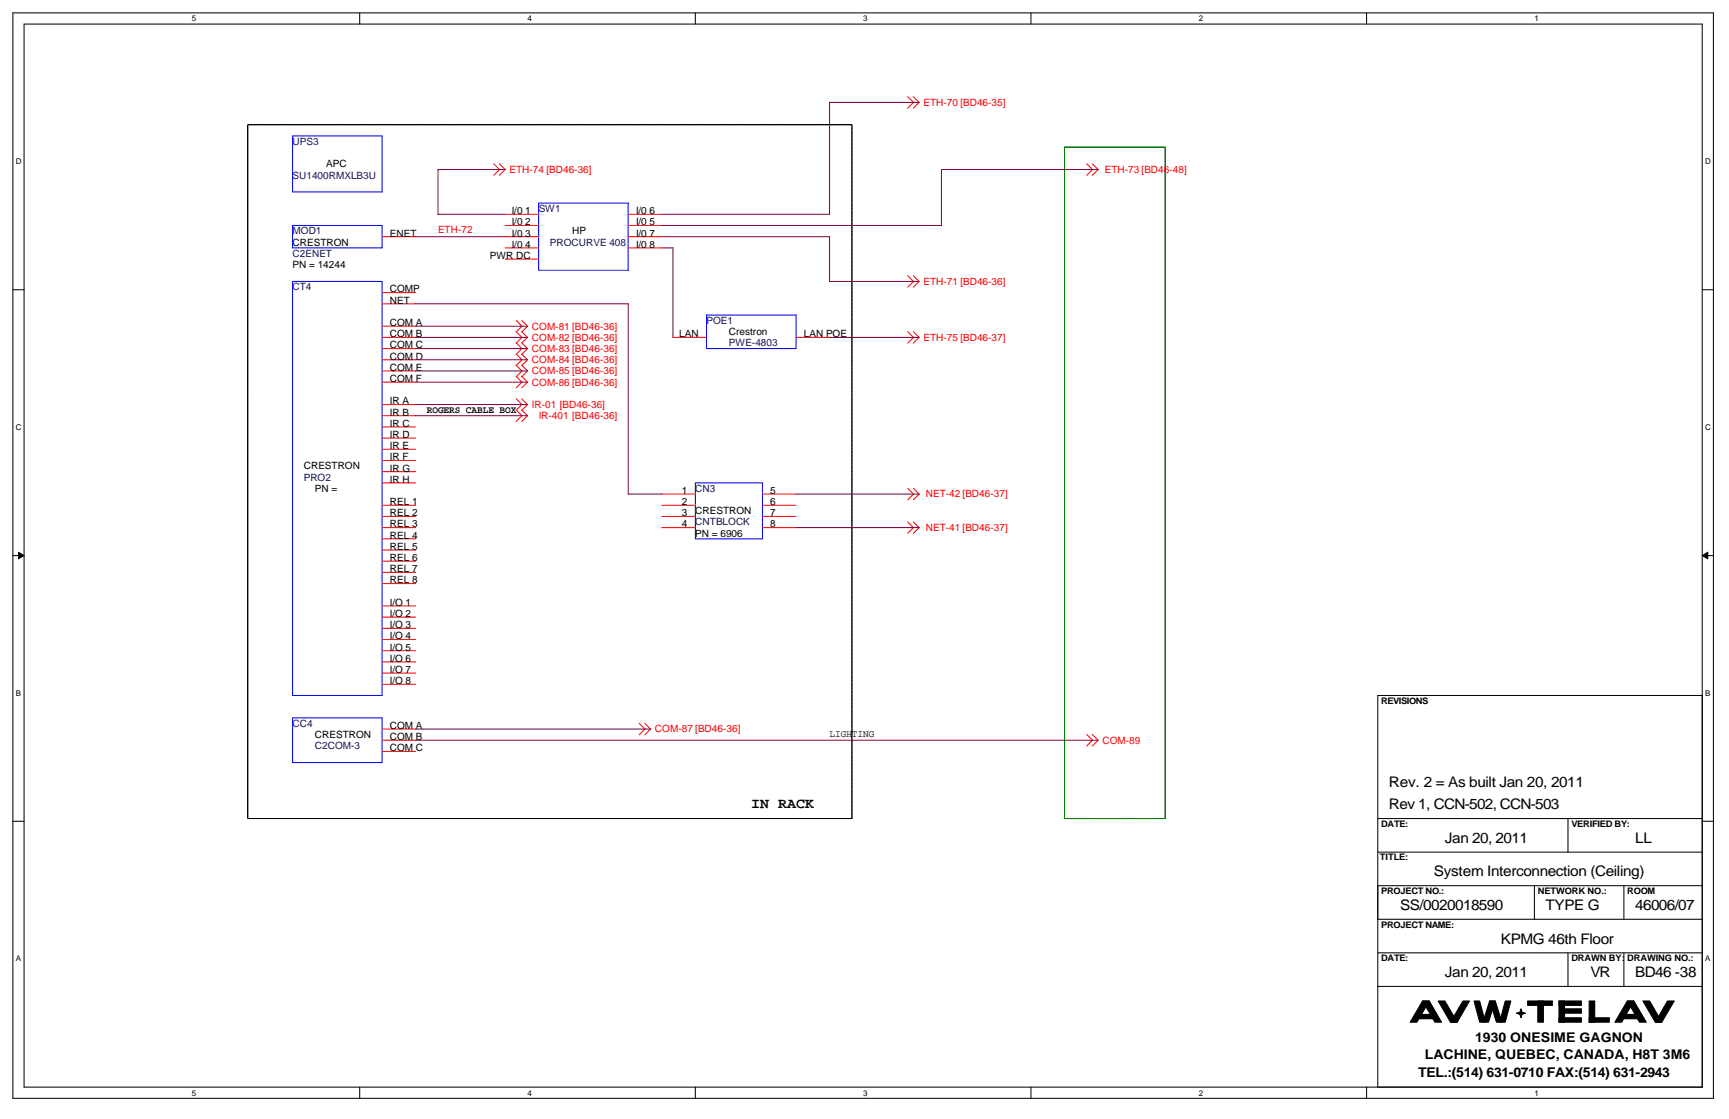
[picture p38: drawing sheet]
<svg xmlns="http://www.w3.org/2000/svg" width="864mm" height="559mm" viewBox="0 0 864 559" stroke-linecap="round" stroke-linejoin="round" font-family="sans-serif">
<defs><g id="words">
<g font-size="7.3">
<text x="694" y="393">Rev. 2 = As built Jan 20, 2011</text>
<text x="375" y="404">IN RACK</text>
<text x="694" y="404">Rev 1, CCN-502, CCN-503</text>
<text x="722" y="421">Jan 20, 2011</text>
<text x="817" y="421">LL</text>
<text x="716" y="438">System Interconnection (Ceiling)</text>
<text x="699" y="454">SS/0020018590</text>
<text x="772" y="454">TYPE G</text>
<text x="817" y="454">46006/07</text>
<text x="750" y="471">KPMG 46th Floor</text>
<text x="722" y="488">Jan 20, 2011</text>
<text x="794" y="488">VR</text>
<text x="817" y="488">BD46 -38</text>
</g>
<g font-size="6.7">
<text x="737" y="520">1930 ONESIME GAGNON</text>
<text x="712" y="529">LACHINE, QUEBEC, CANADA, H8T 3M6</text>
<text x="708" y="538">TEL.:(514) 631-0710 FAX:(514) 631-2943</text>
</g>
<g font-size="5" fill="#f00">
<text x="461" y="53">ETH-70 [BD46-35]</text>
<text x="255" y="86">ETH-74 [BD46-36]</text>
<text x="552" y="86">ETH-73 [BD46-48]</text>
<text x="219" y="117">ETH-72</text>
<text x="461" y="142">ETH-71 [BD46-36]</text>
<text x="266" y="165">COM-81 [BD46-36]</text>
<text x="266" y="170">COM-82 [BD46-36]</text>
<text x="461" y="170">ETH-75 [BD46-37]</text>
<text x="266" y="176">COM-83 [BD46-36]</text>
<text x="266" y="181">COM-84 [BD46-36]</text>
<text x="266" y="187">COM-85 [BD46-36]</text>
<text x="266" y="193">COM-86 [BD46-36]</text>
<text x="266" y="204">IR-01 [BD46-36]</text>
<text x="269" y="209">IR-401 [BD46-36]</text>
<text x="462" y="248">NET-42 [BD46-37]</text>
<text x="462" y="265">NET-41 [BD46-37]</text>
<text x="327" y="366">COM-87 [BD46-36]</text>
<text x="551" y="371">COM-89</text>
</g>
<g font-size="5" fill="#000080">
<text x="146" y="72">UPS3</text>
<text x="146" y="89">SU1400RMXLB3U</text>
<text x="269" y="106">SW1</text>
<text x="146" y="117">MOD1</text>
<text x="275" y="123">PROCURVE 408</text>
<text x="146" y="128">C2ENET</text>
<text x="146" y="145">CT4</text>
<text x="353" y="162">POE1</text>
<text x="364" y="173">PWE-4803</text>
<text x="152" y="240">PRO2</text>
<text x="347" y="246">CN3</text>
<text x="347" y="262">CNTBLOCK</text>
<text x="146" y="363">CC4</text>
<text x="157" y="374">C2COM-3</text>
</g>
<g font-size="5">
<text x="163" y="84">APC</text>
<text x="256" y="107">I/0</text>
<text x="262" y="107">1</text>
<text x="318" y="107">I/0</text>
<text x="324" y="107">6</text>
<text x="256" y="113">I/0</text>
<text x="262" y="113">2</text>
<text x="318" y="113">I/0</text>
<text x="324" y="113">5</text>
<text x="195" y="118">ENET</text>
<text x="256" y="118">I/0</text>
<text x="262" y="118">3</text>
<text x="286" y="117">HP</text>
<text x="318" y="118">I/0</text>
<text x="324" y="118">7</text>
<text x="146" y="123">CRESTRON</text>
<text x="256" y="124">I/0</text>
<text x="262" y="124">4</text>
<text x="318" y="124">I/0</text>
<text x="324" y="124">8</text>
<text x="245" y="129">PWR DC</text>
<text x="146" y="134">PN = 14244</text>
<text x="195" y="146">COMP</text>
<text x="195" y="152">NET</text>
<text x="195" y="163">COM A</text>
<text x="364" y="167">Crestron</text>
<text x="195" y="168">COM B</text>
<text x="195" y="174">COM C</text>
<text x="339" y="168">LAN</text>
<text x="401" y="168">LAN POE</text>
<text x="195" y="180">COM D</text>
<text x="195" y="185">COM E</text>
<text x="195" y="191">COM F</text>
<text x="195" y="202">IR A</text>
<text x="195" y="208">IR B</text>
<text x="213" y="206">ROGERS CABLE BOX</text>
<text x="195" y="213">IR C</text>
<text x="195" y="219">IR D</text>
<text x="195" y="224">IR E</text>
<text x="195" y="230">IR F</text>
<text x="152" y="234">CRESTRON</text>
<text x="195" y="235">IR G</text>
<text x="157" y="246">PN =</text>
<text x="195" y="241">IR H</text>
<text x="341" y="247">1</text>
<text x="385" y="247">5</text>
<text x="195" y="252">REL 1</text>
<text x="195" y="258">REL 2</text>
<text x="341" y="252">2</text>
<text x="341" y="258">3</text>
<text x="347" y="257">CRESTRON</text>
<text x="385" y="252">6</text>
<text x="385" y="258">7</text>
<text x="195" y="263">REL 3</text>
<text x="341" y="263">4</text>
<text x="385" y="263">8</text>
<text x="195" y="269">REL 4</text>
<text x="347" y="268">PN = 6906</text>
<text x="195" y="275">REL 5</text>
<text x="195" y="280">REL 6</text>
<text x="195" y="286">REL 7</text>
<text x="195" y="291">REL 8</text>
<text x="195" y="303">I/O 1</text>
<text x="195" y="308">I/O 2</text>
<text x="195" y="314">I/O 3</text>
<text x="195" y="319">I/O 4</text>
<text x="195" y="325">I/O 5</text>
<text x="195" y="330">I/O 6</text>
<text x="195" y="336">I/O 7</text>
<text x="195" y="342">I/O 8</text>
<text x="195" y="364">COM A</text>
<text x="157" y="369">CRESTRON</text>
<text x="195" y="370">COM B</text>
<text x="414" y="368">LIGHTING</text>
<text x="195" y="375">COM C</text>
</g>
<g font-size="4.5">
<text x="690" y="351">REVISIONS</text>
<text x="690" y="413">DATE:</text>
<text x="785" y="413">VERIFIED BY:</text>
<text x="689" y="430">TITLE:</text>
<text x="690" y="446">PROJECT NO.:</text>
<text x="768" y="446">NETWORK NO.:</text>
<text x="813" y="446">ROOM</text>
<text x="690" y="463">PROJECT NAME:</text>
<text x="690" y="480">DATE:</text>
<text x="785" y="480">DRAWN BY:</text>
<text x="813" y="480">DRAWING NO.:</text>
</g>
<g font-size="4">
<text x="96" y="11">5</text>
<text x="263" y="11">4</text>
<text x="431" y="11">3</text>
<text x="599" y="11">2</text>
<text x="766" y="11">1</text>
<text x="8" y="82">D</text>
<text x="852" y="82">D</text>
<text x="8" y="215">C</text>
<text x="852" y="215">C</text>
<text x="8" y="347">B</text>
<text x="852" y="347">B</text>
<text x="8" y="480">A</text>
<text x="852" y="480">A</text>
<text x="96" y="547">5</text>
<text x="263" y="547">4</text>
<text x="431" y="547">3</text>
<text x="599" y="547">2</text>
<text x="766" y="547">1</text>
</g>
</g></defs>
<path d="M6 6h850v542h-850zM12 12h838v531h-838z" fill="none" stroke="#000" stroke-width=".51"/>
<g fill="#fff">
<path d="M96 7h2v5h-2z"/>
<path d="M96 543h2v5h-2z"/>
</g>
<path d="M180 6v6M180 543v5" fill="none" stroke="#000" stroke-width=".51"/>
<g fill="#fff">
<path d="M263 7h3v5h-3z"/>
<path d="M263 543h3v5h-3z"/>
</g>
<path d="M347 6v6M347 543v5" fill="none" stroke="#000" stroke-width=".51"/>
<g fill="#fff">
<path d="M431 7h2v5h-2z"/>
<path d="M431 543h2v5h-2z"/>
</g>
<path d="M515 6v6M515 543v5" fill="none" stroke="#000" stroke-width=".51"/>
<g fill="#fff">
<path d="M599 7h2v5h-2z"/>
<path d="M599 543h2v5h-2z"/>
</g>
<path d="M683 6v6M683 543v5" fill="none" stroke="#000" stroke-width=".51"/>
<g fill="#fff">
<path d="M766 7h3v5h-3z"/>
<path d="M766 543h3v5h-3z"/>
<path d="M8 78h3v5h-3z"/>
<path d="M852 78h3v5h-3z"/>
<path d="M8 211h3v4h-3z"/>
<path d="M852 211h3v4h-3z"/>
</g>
<path d="M6 145h6M850 145h6" fill="none" stroke="#000" stroke-width=".51"/>
<g fill="#fff">
<path d="M8 344h2v4h-2z"/>
<path d="M852 344h2v4h-2z"/>
</g>
<path d="M6 277h6M850 277h6" fill="none" stroke="#000" stroke-width=".51"/>
<g fill="#000" stroke="#000" stroke-width=".5">
<path d="M9 276l3 1-3 2z" fill-rule="evenodd"/>
<path d="M850 277l3-1v3z" fill-rule="evenodd"/>
</g>
<g fill="#fff">
<path d="M8 476h2v5h-2z"/>
<path d="M852 476h2v5h-2z"/>
</g>
<g fill="none" stroke="#000" stroke-width=".51">
<path d="M850 347v196h-162v-196h162M6 410h6M688 409h162M783 409v17M850 410h6M688 426h162M688 459h162M688 442h162M766 442v17M811 442v17M688 476h162M783 476v17"/>
<path d="M811 476v17M688 493h162"/>
</g>
<path d="M124 62h302M426 62v347M124 409v-347M426 409h-302" fill="none" stroke="#000" stroke-width=".5" stroke-dasharray=".3 .2 .1 .2"/>
<path d="M532 73h50M582 73v336M532 409v-336M582 409h-50" fill="none" stroke="#008000" stroke-width=".5" stroke-dasharray=".1 .1 .1 .1 .1 .1 .1 .1"/>
<g fill="#000" stroke="#000" stroke-width=".51">
<path d="M718 500h4l6 10h-4z" fill-rule="evenodd"/>
<path d="M731 500h3l-6 10h-4z" fill-rule="evenodd"/>
<path d="M736 500h3l3 10h-3z" fill-rule="evenodd"/>
<path d="M744 500h3l3 10h-3z" fill-rule="evenodd"/>
<path d="M744 500h3l-4 10h-2z" fill-rule="evenodd"/>
<path d="M752 500h3l-3 10h-3z" fill-rule="evenodd"/>
<path d="M821 500h3l6 10h-3z" fill-rule="evenodd"/>
<path d="M833 500h3l-6 10h-3z" fill-rule="evenodd"/>
<path d="M711 500h3l-6 10h-4z" fill-rule="evenodd"/>
<path d="M708 507h8v2h-8z" fill-rule="evenodd"/>
<path d="M711 500h3l6 10h-3z" fill-rule="evenodd"/>
<path d="M757 506l2-1 1-1v1l2 1-2 1v1l-1-1z" fill-rule="evenodd"/>
<path d="M763 500h12v2h-12z" fill-rule="evenodd"/>
<path d="M768 500h3v10h-3z" fill-rule="evenodd"/>
<path d="M779 508h11v2h-11z" fill-rule="evenodd"/>
<path d="M779 500h2v10h-2z" fill-rule="evenodd"/>
<path d="M779 500h11v2h-11z" fill-rule="evenodd"/>
<path d="M779 504h11v2h-11z" fill-rule="evenodd"/>
<path d="M794 500h3v10h-3z" fill-rule="evenodd"/>
<path d="M794 508h10v2h-10z" fill-rule="evenodd"/>
<path d="M813 500h3l-6 10h-3z" fill-rule="evenodd"/>
<path d="M810 507h8v2h-8z" fill-rule="evenodd"/>
<path d="M813 500h3l6 10h-3z" fill-rule="evenodd"/>
</g>
<g fill="none" stroke="#f00" stroke-width=".51">
<path d="M453 48l3 3-3 3M456 48l3 3-3 3M247 82l3 3-3 3M249 82l3 3-3 3M543 82l3 3-3 3M546 82l2 3-2 3M191 118h17M252 107h17M252 113h17M252 118h17M314 107h17M314 113h17"/>
<path d="M314 118h17M252 124h17M252 129h17M314 124h17M453 138l3 3-3 2M456 138l3 3-3 2M191 152h17M191 146h17M191 168h17M191 163h17M191 174h17M191 180h17"/>
<path d="M258 160l3 3-3 3M258 166l3 2-3 3M258 171l3 3-3 3M258 177l3 3-3 3M261 160l2 3-2 3M261 166l2 2-2 3M261 171l2 3-2 3M261 177l2 3-2 3M336 168h17M398 168h16M453 166l3 2-3 3M456 166l3 2-3 3"/>
<path d="M191 185h17M191 191h17M258 182l3 3-3 3M258 188l3 3-3 3M258 199l3 3-3 3 3 3-3 2M261 182l2 3-2 3M261 188l2 3-2 3M261 199l2 3-2 3 2 3-2 2M191 202h17M191 208h17M191 213h17M191 219h17"/>
<path d="M191 224h17M191 230h17M191 236h17M191 252h17M191 258h17M191 241h17M331 247h16M331 252h16M331 258h16M381 247h17M381 252h17M381 258h17"/>
<path d="M453 244l3 3-3 3M456 244l3 3-3 3M191 263h17M191 269h17M191 275h17M331 263h16M381 263h17M453 261l3 2-3 3M456 261l3 2-3 3M191 280h17M191 286h17M191 291h17"/>
<path d="M191 303h17M191 308h17M191 314h17M191 319h17M191 325h17M191 331h17M191 336h17M191 342h17M191 364h17M191 370h17M191 375h17M319 361l3 3-3 3"/>
<path d="M322 361l3 3-3 3M543 367l3 3-3 3M546 367l2 3-2 3"/>
</g>
<path d="M146 68h45v28h-45zM146 113h45v11h-45zM269 101h45v34h-45zM146 141h45v206h-45zM353 157h45v17h-45zM347 241h34v28h-34zM146 358h45v23h-45z" fill="none" stroke="#00f" stroke-width=".51"/>
<g fill="none" stroke="#800040" stroke-width=".51">
<path d="M414 51v56h-83M414 51h45M252 85h-33v22M549 85h-79v28M208 118h44M219 107h33M331 118h83v23h45M331 113h139M331 124h5v45M208 152h106v95h17M208 163h56M208 168h56"/>
<path d="M208 174h56M208 180h56M414 168h45M208 185h56M208 191h56M208 208h55M208 202h56M398 247h61M398 263h61M208 364h117M208 370h341"/>
</g>
<use href="#words"/>
</svg>
